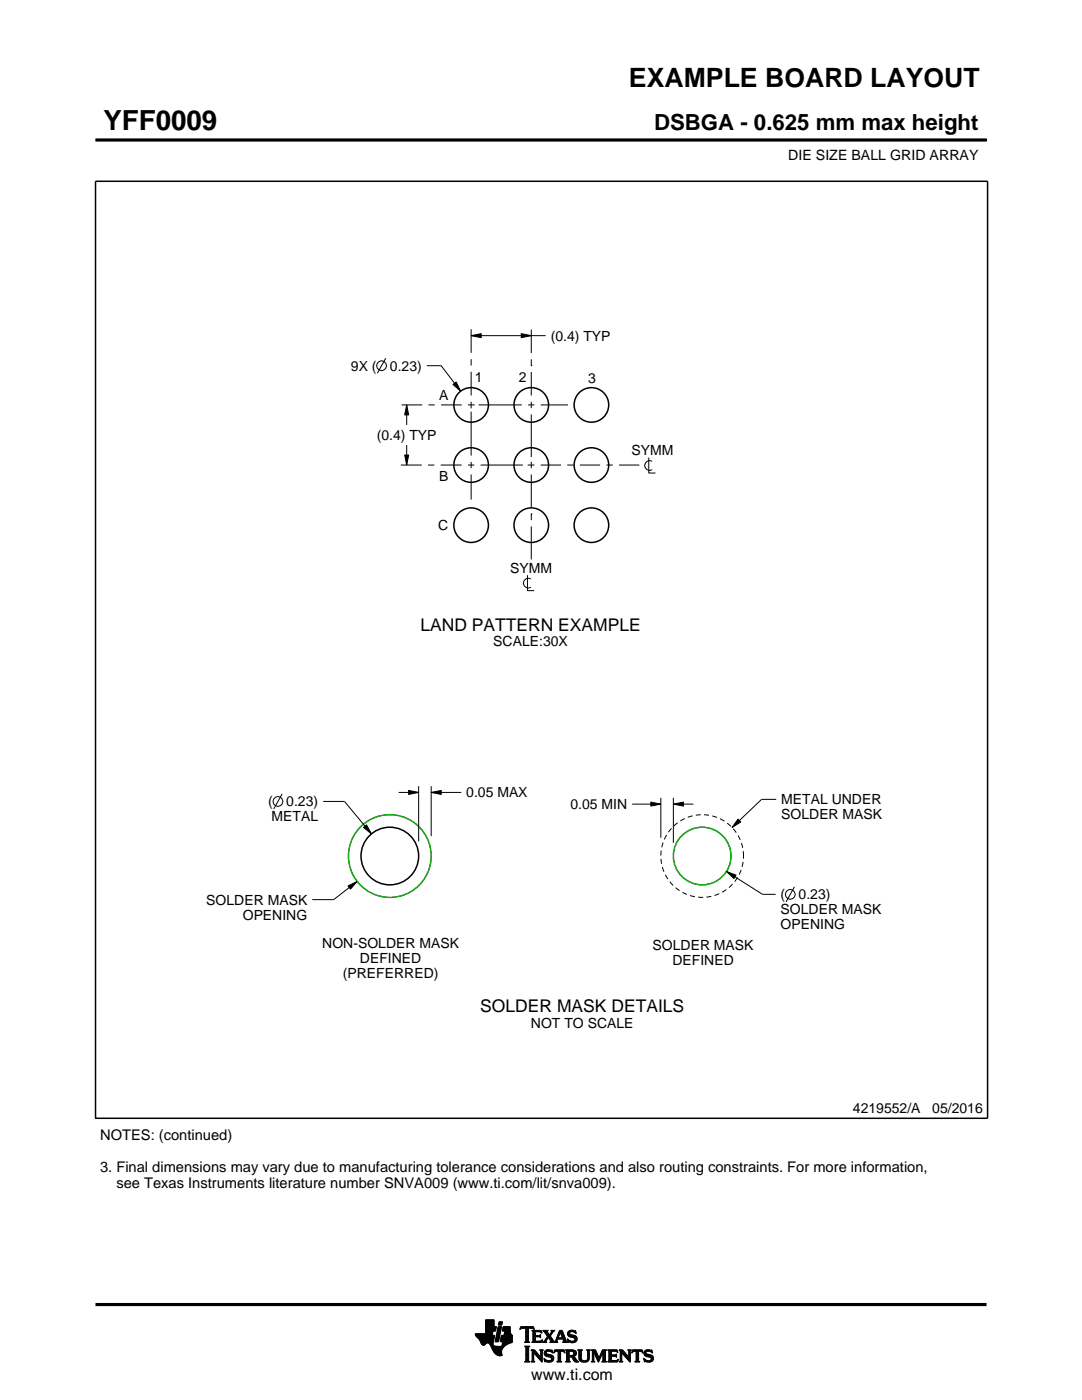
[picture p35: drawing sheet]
<svg xmlns="http://www.w3.org/2000/svg" width="216mm" height="279mm" viewBox="0 0 216 279" stroke-linecap="round" stroke-linejoin="round" font-family="sans-serif">
<defs><g id="words">
<text font-size="5.5" x="20.6" y="26">YFF0009</text>
<text font-size="5.3" x="125.5" y="17.4">EXAMPLE BOARD LAYOUT</text>
<text font-size="4.4" x="130.5" y="26">DSBGA - 0.625 mm max height</text>
<g font-size="3.5">
<text x="83.9" y="125.9">LAND PATTERN EXAMPLE</text>
<text x="95.8" y="202">SOLDER MASK DETAILS</text>
</g>
<text font-size="3.2" x="106" y="275.3">www.ti.com</text>
<g font-size="2.9">
<text x="20" y="227.6">NOTES: (continued)</text>
<text x="20" y="233.9">3. Final dimensions may vary due to manufacturing tolerance considerations and also routing constraints. For more information,</text>
<text x="23.2" y="237">see Texas Instruments literature number SNVA009 (www.ti.com/lit/snva009).</text>
</g>
<g font-size="2.8">
<text x="157.3" y="32">DIE SIZE BALL GRID ARRAY</text>
<text x="109.9" y="68">(0.4) TYP</text>
<text x="70" y="74">9X (</text>
<text x="77.8" y="74">0.23)</text>
<text x="94.7" y="76.3">1</text>
<text x="103.5" y="76.3">2</text>
<text x="117.3" y="76.4">3</text>
<text x="87.6" y="79.8">A</text>
<text x="75.2" y="87.8">(0.4) TYP</text>
<text x="87.6" y="96">B</text>
<text x="126" y="90.9">SYMM</text>
<text x="87.4" y="105.7">C</text>
<text x="101.8" y="114.4">SYMM</text>
<text x="98.4" y="129">SCALE:30X</text>
<text x="53.5" y="160.9">(</text>
<text x="57.1" y="160.9">0.23)</text>
<text x="93" y="159.1">0.05 MAX</text>
<text x="113.8" y="161.5">0.05 MIN</text>
<text x="155.9" y="160.5">METAL UNDER</text>
<text x="54.2" y="163.9">METAL</text>
<text x="155.9" y="163.5">SOLDER MASK</text>
<text x="155.8" y="179.5">(</text>
<text x="159.4" y="179.5">0.23)</text>
<text x="41.2" y="180.5">SOLDER MASK</text>
<text x="48.4" y="183.5">OPENING</text>
<text x="155.8" y="182.5">SOLDER MASK</text>
<text x="155.8" y="185.5">OPENING</text>
<text x="64.3" y="189.2">NON-SOLDER MASK</text>
<text x="130.2" y="189.7">SOLDER MASK</text>
<text x="68.4" y="195.2">(PREFERRED)</text>
<text x="71.8" y="192.2">DEFINED</text>
<text x="134.2" y="192.7">DEFINED</text>
<text x="106" y="205.1">NOT TO SCALE</text>
<text x="170.2" y="222.2">4219552/A</text>
<text x="186" y="222.2">05/2016</text>
</g>
</g></defs>
<g fill="none" stroke="#000" stroke-width=".2">
<path d="M19.1 27.9h177.7M196.8 27.7v.5M77 71.5l-1.7 3M85.2 73h2.8l3.9 5.1M90.4 76.7l.6-.5 .9 1.9zM94 67l2-.4v.8zM94 65.7v4.7M94 71.7v1.2M94 74.2v4.7M94 67h14.9M104 66.6l2 .4-2 .4zM106 73h.1"/>
<path d="M106 65.8v4.7M106 71.7v1.3M106 74.2v4.7M80 92.8h4.2M80.1 80.8h4.1M80.7 90.8h.8l-.4 2zM81.1 80.8l.4 2h-.8zM81.1 80.8v4M81.1 88.8v4M85.4 92.8h1.3M85.5 80.8h1.3M87.9 92.8h4.2"/>
<path d="M88 80.8h4.1M93.4 92.8h1.2M93.4 80.8h1.3M94 80.2v1.3M94 82.2v8.7M94 92.2v1.2M94 94.7v5M95.5 80.8h8.6M95.9 92.8h8.4M105.3 92.8h1.3M105.4 80.8h1.2M106 80.2v1.2"/>
<path d="M106 82.7v8.5M106 92.2v1.2M106 94.7v6.6M107.9 92.8h4M107.9 80.8h5.4M113.2 92.8h1.3M115.7 92.8h4.1M121 92.8h1.3M123.5 92.8h4.1M129.5 91.3v3.1h1.3M130.1 92.1a.98 .98 0 0 0-1.5 .8 .98 .98 0 0 0 1.5 .8M105.2 114.8v3.1h1.4"/>
<path d="M105.9 115.5a.98 .98 0 0 0-1.5 .9 .98 .98 0 0 0 1.5 .8M106 102.5h.1M106 102.5v1.3M106 105.1v6.6M56.3 158.4l-1.7 3M64.5 159.9h4.2l5.4 6.5M79.5 158.1h4M81.5 157.7l2 .4-2 .4zM83.5 156.9v11M86 158.1l2-.4v.8zM86 156.9v10M86 158.1h6"/>
<path d="M131.9 159.2v8M134.4 159.2v9M154.9 159.5h-2.9l-5.9 5.6M69.4 176.8l1.9-.9-1.4 1.5zM71.3 175.9l-4.7 3.6h-4.3M72.5 165.1l.6-.5 1 1.8zM126.1 160.5h5.8M129.9 160.1l2 .4-2 .4zM134.4 160.5l2-.4v.8zM134.4 160.5h4M145 173.9l1.9 .8-.5 .6zM145 173.9l7.1 4.6h2.7"/>
<path d="M147.3 163.5l.5 .6-1.7 1zM158.5 177l-1.6 3M94.8 266.2h3.5M94.8 266.3h3.5M94.9 266.4h3.3M94.9 266.5h3.8l-.2 1.2M94.9 266.5h3.8M95 266.6h3.7M95 266.7h3.7M95.1 266.8h3.6M95.2 266.9h3.4M95.3 267h3.3"/>
<path d="M95.4 267.1h3.2M95.5 267.2h3.1M95.6 267.3h3M95.7 267.4h2.8M95.7 267.5h2.8M95.8 267.6h2.7M95.8 267.7h2.7M95.9 267.8h2.6M95.9 267.9h2.5M95.9 268h2.5M96 268h1.1M96 268.1h1"/>
<path d="M96.1 268.2h.8M96.1 268.3h.7M96.2 268.4h.6M96.3 268.4h.4M96.9 266.1h1.4M96.9 266h1.4M96.9 265.9h1.4M96.9 265.8h1.5M96.9 265.7h1.5M96.9 264.7l2.2 .1-.2 .9h-.5l-.2 .8M96.9 265.6h2M96.9 265.5h2"/>
<path d="M96.9 265.4h2M96.9 265.3h2.1M96.9 265.2h2.1M96.9 265.1h2.1M96.9 265h2.1M96.9 264.9h2.1M96.9 264.8h2.2M96.9 264.6h1.7M96.9 264.5h1.7M96.9 264.4h1.7M96.9 264.3h1.7M96.9 264.2h1.7"/>
<path d="M96.9 264.1h1.7M96.9 264h1.7M96.9 263.9h1.7M96.9 263.8h1.7M96.9 263.7h1.7M96.9 263.6h1.7M96.9 263.5h1.7M96.9 263.4h1.7M97.5 268h.9M97.6 268.1h.8M97.7 268.2h.7M97.7 268.3h.7"/>
<path d="M97.8 268.4h.6M97.9 268.5h.6M97.9 268.6h.7M98 268.7h1.1M98 268.8h2.6M98 268.8h2.5M98.1 268.9h2.3M98.1 269h2.3M98.1 269.1h2.2M98.2 269.2h2.1M98.2 269.2h2M98.2 269.3h2"/>
<path d="M98.3 269.4h1.9M98.3 269.5h1.8M98.4 269.6h1.7M98.4 268v.4l.3 .2 2 .1M98.5 269.7h1.6M98.5 267.7l-.1 .3M98.5 269.8h1.6M98.6 269.9h1.5M98.6 264.8v-1.4h-1.7v2.8h-2.1l.1 .3 .7 .8 .7 1.1 .3 .1 .6-.5 .4 .1 1 1.8 .8 .6h.8l-.1-1 .8-1M98.6 270h1.5M98.7 270h1.4M98.8 270.1h1.3"/>
<path d="M98.8 267.7h.7M98.8 267.6h.7M98.8 267.5h.7M98.9 270.2h1.2M98.9 267.4h.7M98.9 267.3h.7M98.9 267.2h.7M98.9 267.1h.7M98.9 267h.7M98.9 270.3h1.3M99 266.9h.6M99 266.9h.7"/>
<path d="M99 266.8h.7M99 266.7h.7M99 266.6h.7M99 266.5h.7M99.1 270.4h1.1M99.1 266.4h.7M99.1 266.3h.7M99.1 266.2h.7M99.1 266.1h.7M99.1 266h.7M99.2 265.9h.7M99.2 265.8h.7"/>
<path d="M99.2 270.4h1M99.2 265.7h.7M99.2 265.6h.7M99.2 265.5h.7M99.3 265.4h.6M99.3 265.4h.7M99.3 265.3h.7M99.3 265.2h.7M99.3 265.1h.7M99.3 265h.7M99.4 270.5h.8M99.4 264.9h.7"/>
<path d="M99.4 264.8h.7M99.4 264.8h.7l-.6 3h-.7zM99.4 264.5l.2-.7h.7l-.2 .7h-.7M99.5 264.4h.6M99.5 264.3h.7M99.5 264.2h.7M99.5 264.1h.7M99.5 264h.7M99.5 263.9h.7M99.6 263.8h.7M99.8 270.6h.1M99.8 267.7h2.4"/>
<path d="M99.8 267.6h2.4M99.8 267.5h2.4M99.9 267.4h2.3M99.9 267.3h2.3M99.9 267.2h2.3M99.9 267.1h2.3M99.9 267h2.3M99.9 266.9h2.3M100 266.9h2.2M100 266.8h2.2M100 266.7h2.2M100 266.6h2.2"/>
<path d="M100 266.5h2.2M100.1 268.6h.7M100.2 268.5h.7M100.2 268.4h.8M100.2 268.4h.9M100.2 268.3h1M100.2 268.2h1.2M100.2 265.6h1.6M100.2 268.1h1.4M100.2 265.5h1.6M100.2 268h1.6M100.3 265.4h1.5"/>
<path d="M100.3 268h1.7M100.3 267.9h1.9M100.3 265.3h1.5M100.3 267.8h1.9M100.3 265.2h1.5M100.3 265.1h1.5M100.3 265h1.5M100.4 264.9h1.4M100.4 264.8h1.4M100.6 266.5l.1-.8h-.5l.2-.9h1.4l.1 1.1 .3 .6v1.4l-1.3 .6M100.6 266.4h1.5M100.6 266.3h1.4"/>
<path d="M100.6 266.2h1.4M100.6 266.1h1.3M100.7 266h1.2M100.7 265.9h1.2M100.7 265.8h1.1M100.7 265.7h1.1M102.2 266.5h-2.2l-.2 1.1 .5 .2-.2 .9M103.7 265.3h.1M103.8 265.2h.2M103.8 265h2.8M103.8 264.9h2.7M103.9 264.8h2.6"/>
<path d="M104.7 267.8h1M104.7 271.8h1.1M104.7 268.7h1M104.8 267.7h.7M104.8 271.7h.8M104.9 265.2h.6M104.9 268.9h.6M104.9 267.6h.6M104.9 267.5l-.2 .3M104.9 267.5h.6M104.9 267.4h.6M104.9 267.3h.6"/>
<path d="M104.9 267.2h.6M104.9 267.1h.6M104.9 267h.6M104.9 266.8h.6M104.9 266.7h.6M104.9 266.6h.6M104.9 266.5h.6M104.9 266.4h.6M104.9 266.3h.6M104.9 266.2h.6M104.9 266.1h.6M104.9 265.9h.6"/>
<path d="M104.9 265.8h.6M104.9 265.7h.6M104.9 265.6h.6M104.9 265.5h.6M104.9 265.4h.6M104.9 265.3h.6M104.9 271.5h.6M104.9 269h.6M104.9 271.4h.6M104.9 271.4v-2.4l-.2-.4h1.1l-.3 .4v2.4M104.9 271.4l-.2 .4h1.1l-.3-.4M104.9 271.3h.6"/>
<path d="M104.9 271.2h.6M104.9 271.1h.6M104.9 271h.6M104.9 270.9h.6M104.9 270.8h.6M104.9 270.6h.6M104.9 270.5h.6M104.9 270.4h.6M104.9 270.3h.6M104.9 270.2h.6M104.9 270.1h.6M104.9 270h.6"/>
<path d="M104.9 269.9h.6M104.9 269.8h.6M104.9 269.6h.6M104.9 269.5h.6M104.9 269.4h.6M104.9 269.3h.6M104.9 269.2h.6M104.9 269.1h.6M105.5 267.5l.2 .3M105.5 267.5v-2.3l.7-.1 .4 .3-.1-.6h-2.6l-.1 .6 .4-.3 .7 .1v2.3M105.7 267.8h-1M105.9 271.8h.8"/>
<path d="M105.9 269.4h.8M106.1 269.5h.7M106.1 267.8h2M106.1 271.7h.5M106.2 269.6h.7M106.2 271.5h.3M106.2 265.6h1.8M106.2 269.8h.8M106.2 271.4h.3M106.2 271.4l-.3 .4h.8l-.2-.4M106.2 271.3h.3M106.2 271.2h.3"/>
<path d="M106.2 271.1h.3M106.2 271h.3M106.2 270.9h.3M106.2 270.8h.3M106.2 270.6h.3M106.2 270.5h.3M106.2 270.4h.3M106.2 270.3h.3M106.2 270.2h.3M106.2 270.1h.3M106.2 270h1M106.2 269.9h.9"/>
<path d="M106.2 269.8v1.6M106.2 269.8l-.3-.4h.8l1.2 1.4M106.3 267.7h1.8M106.3 265.7h1.8M106.3 267.6h.6M106.3 265.8h.6M106.3 267.5l-.2 .3M106.3 267.5h.5M106.3 267.4h.5M106.3 267.3h.5M106.3 267.2h.5M106.3 267.1h.5"/>
<path d="M106.3 267h.5M106.3 266.8h.5M106.3 266.7h1.6M106.3 266.6h1.6M106.3 266.5h.5M106.3 266.4h.5M106.3 266.3h.5M106.3 266.2h.5M106.3 266.1h.5M106.3 265.9h.5M106.4 265.2h.2M106.5 270h.1"/>
<path d="M106.5 270v1.4M106.5 265.3h.1M106.6 270.1h.7M106.7 270.2h.7M106.8 270.3h.7M106.8 265.9l.2-.1h.6l.6 .2-.2-.5h-1.9l.2 .3v1.7M106.8 265.9v.6h.8l.3-.2v.7M106.9 270.4h.7M107 270.5h.7M107.1 270.6h.7M107.2 270.8h1M107.3 270.9h.9"/>
<path d="M107.4 271h.8M107.5 271.1h.7M107.6 271.2h.6M107.6 266.5h.3M107.7 271.3h.5M107.7 269.4h.7M107.7 266.8h.2M107.7 267.6h.5M107.8 266.4h.1M107.8 271.4h.4M107.8 267h.1M107.8 265.8h.3"/>
<path d="M107.8 269.5h.5M107.9 271.5h.3M107.9 269.6h.3M107.9 267l-.3-.2h-.8l.1 .8h.9l.5-.2M107.9 269.8h.3M107.9 270.6h.3M107.9 270.5h.3M107.9 270.4h.3M107.9 270.3h.3M107.9 270.2h.3M107.9 270.1h.3M107.9 270h.3"/>
<path d="M107.9 269.9h.3M107.9 269.8v1M107.9 269.8l-.2-.4h.7l-.2 .4M108 271.7h.2M108 265.9h.1M108 267.5h.2M108.1 271.8h.1M108.1 266.1h.1M108.2 267.4h.1M108.2 269.8v2.1l-1.7-1.9M108.2 267.8h.9M108.3 267.4l-.2 .5-2-.1"/>
<path d="M108.3 265.6h1M108.5 267.7h.5M108.5 271.1l.8 .4h.5l.2-.1-.1-.4-1-.4-.3-.3 .1-.7 .7-.2 .6 .1 .2-.1 .1 .6-.9-.3-.3 .1-.1 .3 1.3 .4 .2 .6M108.5 271.1h.1M108.5 265.7h.7M108.5 271.2h.2M108.6 271.3h.2M108.6 270.1h.4M108.6 270h.4M108.6 270.2h.6M108.6 267.6h.4M108.6 271.4h.4"/>
<path d="M108.6 269.9h.4M108.6 270.3h1M108.6 265.8h.7M108.6 271.5h.8M108.6 269.8h.5M108.7 271.7h1.5M108.7 270.4h1.3M108.7 267.5h.3M108.7 271.8h.1M108.7 265.9h.6M108.7 269.6h1.5M108.8 267.4h.3"/>
<path d="M108.8 270.5h1.5M108.8 266.1h.6M108.8 269.5h1.4M108.8 267.3h.4M108.9 266.2h.6M108.9 267.2h.4M108.9 266.3h.6M108.9 270.6h1.5M109 267.1h.3M109 266.4h1M109.1 271.8h.9M109.1 269.4h.7"/>
<path d="M109.1 267h.9M109.1 266.5h.8M109.1 267.8h-.9M109.2 266.8h.8M109.2 266.6h.6M109.2 266.7h.7M109.2 266.7l-.6 .9-.4 .2M109.3 270.8h1.1M109.5 267.1h.6M109.6 267.2h.6M109.7 271.5h.7M109.7 267.3h.6"/>
<path d="M109.7 267.8l.2-.2-.5-.7-.4 .8 .1 .1M109.7 267.8h1.6M109.7 266.3h.4M109.7 267.4h.6M109.8 270.9h.7M109.8 266.2h.3M109.8 266.6l.9 1.2 1-2.3h.5l.8 2.1 .3 .2M109.8 267.5h.6M109.9 266.1h.3M109.9 269.8h.4M109.9 267.6h.6M109.9 267.7h.7"/>
<path d="M109.9 271.4h.5M109.9 265.9h.4M110 271h.5M110 265.6h.7M110 265.9l-.4 .5-.4-.6 .2-.3h-1.1l.9 1.2M110 265.9l.1-.2-.2-.2h.8l-.9 1.1M110 271.3h.5M110 265.8h.4M110 271.1h.5M110 271.2h.5M110.1 269.4h.1M110.1 265.7h.4"/>
<path d="M110.1 269.9h.2M110.2 270h.1M110.5 270h.1M110.5 269.9h.2M110.5 271.1l-.2 .5-.8 .3-.6-.2-.2 .1-.2-.7M110.5 269.8h.3M110.6 269.6h2.1M110.6 269.5h2M110.6 269.4h2M110.7 267.7h.5M110.8 267.6h.4M110.9 267.5h.3"/>
<path d="M110.9 267.4h.3M111 267.3h.3M111 267.2h1.8M111 267.1h1.8M111.1 267h.3M111.1 271.8h1M111.1 266.8h.4M111.2 266.7h.3M111.2 267.5l.1-.2h1l.1 .2M111.2 267.5v.3h.1M111.2 266.6h.3M111.3 266.5h.3"/>
<path d="M111.3 271.7h.6M111.3 266.4h.3M111.3 271.5h.6M111.3 267.8h-1.6M111.3 269.8h.6M111.4 266.3h.3M111.4 271.4h.5M111.4 271.4l-.1-1.7h-.4l-.4 .4 .2-.7h1.9l.1 .7-.3-.4h-.5v1.7M111.4 270.5h.5M111.4 270.4h.5M111.4 270.3h.5M111.4 270.2h.5"/>
<path d="M111.4 270.1h.5M111.4 270h.5M111.4 269.9h.5M111.4 271.4l-.3 .4h1l-.2-.4M111.4 271.3h.5M111.4 271.2h.5M111.4 271.1h.5M111.4 271h.5M111.4 270.9h.5M111.4 270.8h.5M111.4 270.6h.5M111.4 266.2h.3"/>
<path d="M111.4 266.1h.4M111.5 265.9h.9M111.5 265.8h.8M111.6 265.7h.7M111.6 265.6h.6M111.8 265.9l.4 1.1h-.8zM111.9 266.1h.5M111.9 266.2h.5M111.9 266.3h.6M112 266.4h.5M112 266.5h.6M112.1 266.6h.5"/>
<path d="M112.1 266.7h.6M112.1 266.8h.6M112.2 267h.5M112.2 267.8h1.1M112.3 267.3h.6M112.3 267.4h.6M112.4 267.5h.6M112.4 267.5v.3h-.2M112.4 269.8h.3M112.4 267.6h.6M112.4 267.7h.7M112.6 269.9h.1"/>
<path d="M112.6 270h.2M112.8 271.8h1M112.8 269.4h1.6M113 269.5h1.7M113 271.7h.7M113 269.6h1.9M113 271.5h.6M113 269.8h.6M113 271.4h.6M113 271.4l-.2 .4h1l-.2-.4M113 271.3h.6M113 271.2h.6"/>
<path d="M113 271.1h.6M113 271h.6M113 270.9h.6M113 270.8h1.5M113 270.6h1.6M113 270.5h1.8M113 270.4h.6M113 270.3h.6M113 270.2h.6M113 270.1h.6M113 270h.6M113 269.9h.6"/>
<path d="M113 269.8v1.6M113 269.8l-.2-.4h1.4l.6 .2 .2 .3v.4l-.2 .3-.4 .1M113.2 267.3h.2M113.2 267.4h.3M113.2 266.2h.5M113.2 266.3h.6M113.2 266.1h.5M113.3 267.5h.3M113.3 267.8h-1.1M113.3 266.4h.9M113.3 265.9h.4M113.3 267.6h.6"/>
<path d="M113.3 266.5h1.3M113.3 267.7h1.6M113.3 265.8h.5M113.3 267.8h.2M113.4 266.6h1.5M113.4 265.7h1.5M113.4 265.7l.5-.2 .7 .1 .2-.1 .1 .7-.7-.4h-.4l-.1 .3 .1 .2 .9 .2 .4 .3 .1 .5-.3 .5-.6 .2-.7-.2-.2 .1-.2-.7 .9 .5 .5-.1 .1-.3-.2-.3-1.1-.4-.2-.4zM113.5 266.7h1.5M113.5 265.6h1.4M113.6 271.4v-.6h.4l.7 1h.8M113.6 269.9l.1-.2 .7 .2v.4l-.4 .2M113.6 269.9v.6"/>
<path d="M113.7 267.8h1.1M113.8 266.8h1.3M113.8 265.5h.6M114 268h.4M114.1 270.9h.6M114.2 271h.6M114.2 271.1h.7M114.3 271.2h.6M114.3 267h.8M114.3 269.8h.7M114.3 270.4h.6M114.4 271.3h.6"/>
<path d="M114.4 270.7l1.1 1.1M114.4 270.7h.1M114.4 271.4h.7M114.4 269.9h.6M114.4 270.3h.6M114.5 267.6h.5M114.5 270.2h.5M114.5 270h.5M114.5 265.8h.4M114.5 270.1h.5M114.5 271.5h.7M114.6 271.7h.7"/>
<path d="M114.6 267.1h.6M114.6 267.5h.5M114.7 267.2h.5M114.7 267.4h.5M114.7 265.9h.3M114.7 267.3h.5M114.7 271.8h.8M114.8 266.1h.2M114.9 266.2h.1M115.3 269.4h.9M115.4 269.5h.7M115.5 269.6h.5"/>
<path d="M115.5 269.8h.5M115.5 269.8v1.4l.4 .5 .6 .2 .7-.1 .3-.3 .1-.5M115.5 271h.5M115.5 270.9h.5M115.5 270.8h.5M115.5 270.6h.5M115.5 270.5h.5M115.5 270.4h.5M115.5 270.3h.5M115.5 270.2h.5M115.5 270.1h.5M115.5 270h.5"/>
<path d="M115.5 269.9h.5M115.5 269.8l-.2-.4h.9l-.2 .4M115.5 271.1h.5M115.5 271.2h.5M115.5 271.3h.6M115.6 271.4h.6M115.7 271.5h.8M115.8 271.7h1.5M116 271l.2 .4 .5 .2 .4-.2 .2-.4M116 269.8v1.2M116 271.8h1.1M116.8 271.5h.6"/>
<path d="M117 269.4h.8M117.1 271.4h.4M117.2 269.5h.5M117.2 271.3h.4M117.2 269.6h.4M117.2 271.2h.4M117.2 271.1h.4M117.3 269.8h.3M117.3 271h.3M117.3 270.9h.3M117.3 270.8h.3M117.3 270.6h.3"/>
<path d="M117.3 270.5h.3M117.3 270.4h.3M117.3 270.3h.3M117.3 270.2h.3M117.3 270.1h.3M117.3 270h.3M117.3 269.9h.3M117.6 269.8l.2-.4h-.8l.2 .3 .1 1.3M117.6 269.8v1.2M118 271.8h.7M118 269.4h.8M118.1 269.5h.8"/>
<path d="M118.1 271.7h.5M118.2 269.6h.7M118.2 271.5h.3M118.2 269.8h.8M118.2 271.4h.3M118.2 269.8l-.2-.4h.8l.7 1.6 .7-1.6h.9l-.3 .4M118.2 271.4l-.2 .4h.7l-.2-.4M118.2 271.3h.3M118.2 271.2h.3M118.2 271.1h.3M118.2 271h.3M118.2 270.9h.3"/>
<path d="M118.2 270.8h.3M118.2 270.6h.3M118.2 270.5h.3M118.2 270.4h.3M118.2 270.3h.3M118.2 270.2h.3M118.2 270.1h.3M118.2 270h.9M118.2 269.9h.8M118.2 269.8v1.6M118.6 270.1h.5M118.6 270.2h.6"/>
<path d="M118.7 270.3h.5M118.7 270.4h.6M118.8 270.5h.5M118.8 270.6h.6M118.9 270.8h.5M118.9 270.9h.6M119 271h.8M119 271.1h.8M119.1 271.2h.6M119.1 271.3h.6M119.2 271.4h.4M119.2 271.5h.4"/>
<path d="M119.3 271.7h.2M119.3 271.8h.2M119.6 270.9h.3M119.6 270.8h.3M119.7 270.6h.3M119.7 270.5h.3M119.8 270.4h.3M119.8 270.3h.3M119.9 270.2h.3M119.9 270.1h.3M120 270h.8M120 269.9h.8"/>
<path d="M120 269.8h.8M120.1 271.8h1M120.1 269.6h.7M120.1 269.5h.8M120.2 269.4h.9M120.2 271.7h.7M120.3 271.5h.5M120.3 271.4h.5M120.3 271.4l-.2 .4h1l-.3-.4M120.3 271.4v-1.5l-.9 2-.9-2v1.5M120.3 271.3h.5M120.3 271.2h.5"/>
<path d="M120.3 271.1h.5M120.3 271h.5M120.3 270.9h.5M120.3 270.8h.5M120.3 270.6h.5M120.3 270.5h.5M120.3 270.4h.5M120.3 270.3h.5M120.3 270.2h.5M120.3 270.1h.5M120.8 269.8v1.6M121.2 271.8h2"/>
<path d="M121.2 269.4h1.9M121.4 269.5h1.8M121.4 271.7h1.9M121.5 269.6h1.7M121.5 271.5h1.8M121.5 269.8h.5M121.5 271.4h.5M121.5 269.8l-.3-.4h1.9l.2 .6M121.5 269.9h.5M121.5 269.8v1.6M121.5 271.3h.5M121.5 271.2h.5"/>
<path d="M121.5 271.1h.5M121.5 271h.5M121.5 270.9h.5M121.5 270.8h.5M121.5 270.6h1.5M121.5 270.5h1.5M121.5 270.4h1.5M121.5 270.3h.5M121.5 270.2h.5M121.5 270.1h.5M121.5 270h.5M122.6 270.4l.4-.2v.7l-.2-.2h-.8v.7l.2 .1"/>
<path d="M122.9 270.8h.1M122.9 270.3h.1M123 269.8h.3M123.1 271.4h.3M123.2 269.9h.1M123.3 270h.1M123.3 270l-.4-.3h-.8l-.1 .7M123.3 271.3h.1M123.4 271.2h.1M123.4 271.2l-.2 .6h-2l.3-.4M123.4 271.2l-.3 .3h-.4M123.5 271.8h.8"/>
<path d="M123.5 269.4h.7M123.6 269.5h.7M123.7 271.7h.5M123.7 269.6h.7M123.7 271.5h.4M123.7 269.8h.8M123.7 271.4h.4M123.7 271.4l-.2 .4h.8l-.2-.4M123.7 271.3h.4M123.7 271.2h.4M123.7 271.1h.4M123.7 271h.4"/>
<path d="M123.7 270.9h.4M123.7 270.8h.4M123.7 270.6h.4M123.7 270.5h.4M123.7 270.4h.4M123.7 270.3h.4M123.7 270.2h.4M123.7 270.1h.4M123.7 270h1M123.7 269.9h.9M123.7 269.8v1.6M123.7 269.8l-.2-.4h.7l1.2 1.4 .1-1"/>
<path d="M124.1 270v1.4M124.1 270h.1M124.2 270.1h.6M124.2 270.2h.7M124.3 270.3h.7M124.4 270.4h.7M124.5 270.5h.7M124.6 270.6h.7M124.7 270.8h1.1M124.8 270.9h1M124.9 271h.9M125 271.1h.8"/>
<path d="M125.1 271.2h.7M125.2 271.3h.6M125.2 269.4h.8M125.3 271.4h.5M125.4 269.5h.5M125.4 271.5h.4M125.4 269.6h.4M125.5 269.8h.3M125.5 269.8l-.3-.4h.8l-.2 .4M125.5 270.4h.3M125.5 270.3h.3M125.5 270.2h.3"/>
<path d="M125.5 270.1h.3M125.5 270h.3M125.5 269.9h.3M125.5 270.6h.3M125.5 270.5h.3M125.5 271.7h.3M125.6 271.8h.2M125.8 269.8v2.1l-1.7-1.9M126 270h.1M126.1 269.9h.1M126.1 269.8h.3M126.1 269.6h2.1"/>
<path d="M126.2 269.5h2M126.2 269.4h2M126.6 271.8h1.1M126.9 271.7h.6M126.9 271.5h.5M126.9 269.8h.5M126.9 271.4h.5M126.9 271.4v-1.7h-.5l-.3 .4 .1-.7h1.9l.2 .7-.4-.4h-.5v1.7M126.9 270.5h.5M126.9 270.4h.5M126.9 270.3h.5M126.9 270.2h.5"/>
<path d="M126.9 270.1h.5M126.9 270h.5M126.9 269.9h.5M126.9 271.4l-.3 .4h1.1l-.3-.4M126.9 271.3h.5M126.9 271.2h.5M126.9 271.1h.5M126.9 271h.5M126.9 270.9h.5M126.9 270.8h.5M126.9 270.6h.5M128 269.8h.3"/>
<path d="M128.1 269.9h.2M128.2 270h.1M128.4 271.1h.1M128.4 271.2h.2M128.5 271.3h.2M128.5 270.1h.4M128.5 270h.4M128.5 270.2h.6M128.5 271.4h.4M128.5 269.9h.4M128.5 270.3h1M128.5 271.5h.8"/>
<path d="M128.5 269.8h.5M128.6 271.7h1.5M128.6 270.4h1.3M128.6 271.8h.1M128.6 269.6h1.5M128.7 270.5h1.5M128.7 269.5h1.4M128.8 270.6h1.5M128.9 271.8h1M129 269.4h.7M129.1 270.8l-.6-.4 .1-.7 .5-.3 .8 .1 .2-.1 .1 .7-.8-.4-.4 .1-.1 .2 1.3 .5 .2 .6M129.1 270.8l.7 .2v.4l-.6 .1-.8-.4"/>
<path d="M129.2 270.8h1.1M129.6 271.5h.7M129.6 270.9h.8M129.8 269.8h.4M129.8 271.4h.5M129.9 271h.5M129.9 271.3h.5M129.9 271.1h.5M129.9 271.2h.5M129.9 269.4h.2M130 269.9h.2M130.1 270h.1"/>
<path d="M130.4 271.1l-.3 .5-.7 .3-.6-.2-.2 .1-.2-.7"/>
<circle cx="76.1" cy="73" r=".98"/>
<circle cx="55.4" cy="159.9" r=".98"/>
<circle cx="157.7" cy="178.5" r=".98"/>
</g>
<g fill="#000">
<path d="M90.4 76.7l.6-.5 .9 1.9zM94 67l2-.4v.8zM104 66.6l2 .4-2 .4zM81.1 80.8l.4 2h-.8zM80.7 90.8h.8l-.4 2zM81.5 157.7l2 .4-2 .4zM86 158.1l2-.4v.8zM69.4 176.8l1.9-.9-1.4 1.5zM72.5 165.1l.6-.5 1 1.8zM129.9 160.1l2 .4-2 .4zM134.4 160.5l2-.4v.8zM145 173.9l1.9 .8-.5 .6z"/>
<path d="M147.3 163.5l.5 .6-1.7 1z"/>
</g>
<g fill="none" stroke="#000" stroke-width=".3">
<path d="M19.1 36.2h178v187h-178z"/>
<circle cx="94" cy="92.8" r="3.5"/>
<circle cx="94" cy="80.8" r="3.5"/>
<circle cx="106" cy="92.8" r="3.5"/>
<circle cx="106" cy="80.8" r="3.5"/>
<circle cx="118" cy="92.8" r="3.5"/>
<circle cx="118" cy="80.8" r="3.5"/>
<circle cx="94" cy="104.8" r="3.5"/>
<circle cx="106" cy="104.8" r="3.5"/>
<circle cx="118" cy="104.8" r="3.5"/>
<circle cx="77.8" cy="170.8" r="5.8"/>
</g>
<path d="M19 27.9h177.8M19 260.3h177.8" fill="none" stroke="#000" stroke-width=".63" stroke-linecap="butt"/>
<g fill="none" stroke="#00a600" stroke-width=".3">
<circle cx="77.8" cy="170.8" r="8.3"/>
<circle cx="140.1" cy="170.8" r="5.8"/>
</g>
<path d="M148.4 170.8a8.3 8.3 0 0 0-12.1-7.3 8.3 8.3 0 0 0-.9 14.1 8.3 8.3 0 0 0 12.9-5.6l.1-1.2" fill="none" stroke="#000" stroke-width=".2" stroke-dasharray="1 .7" stroke-linecap="butt"/>
<use href="#words"/>
</svg>
